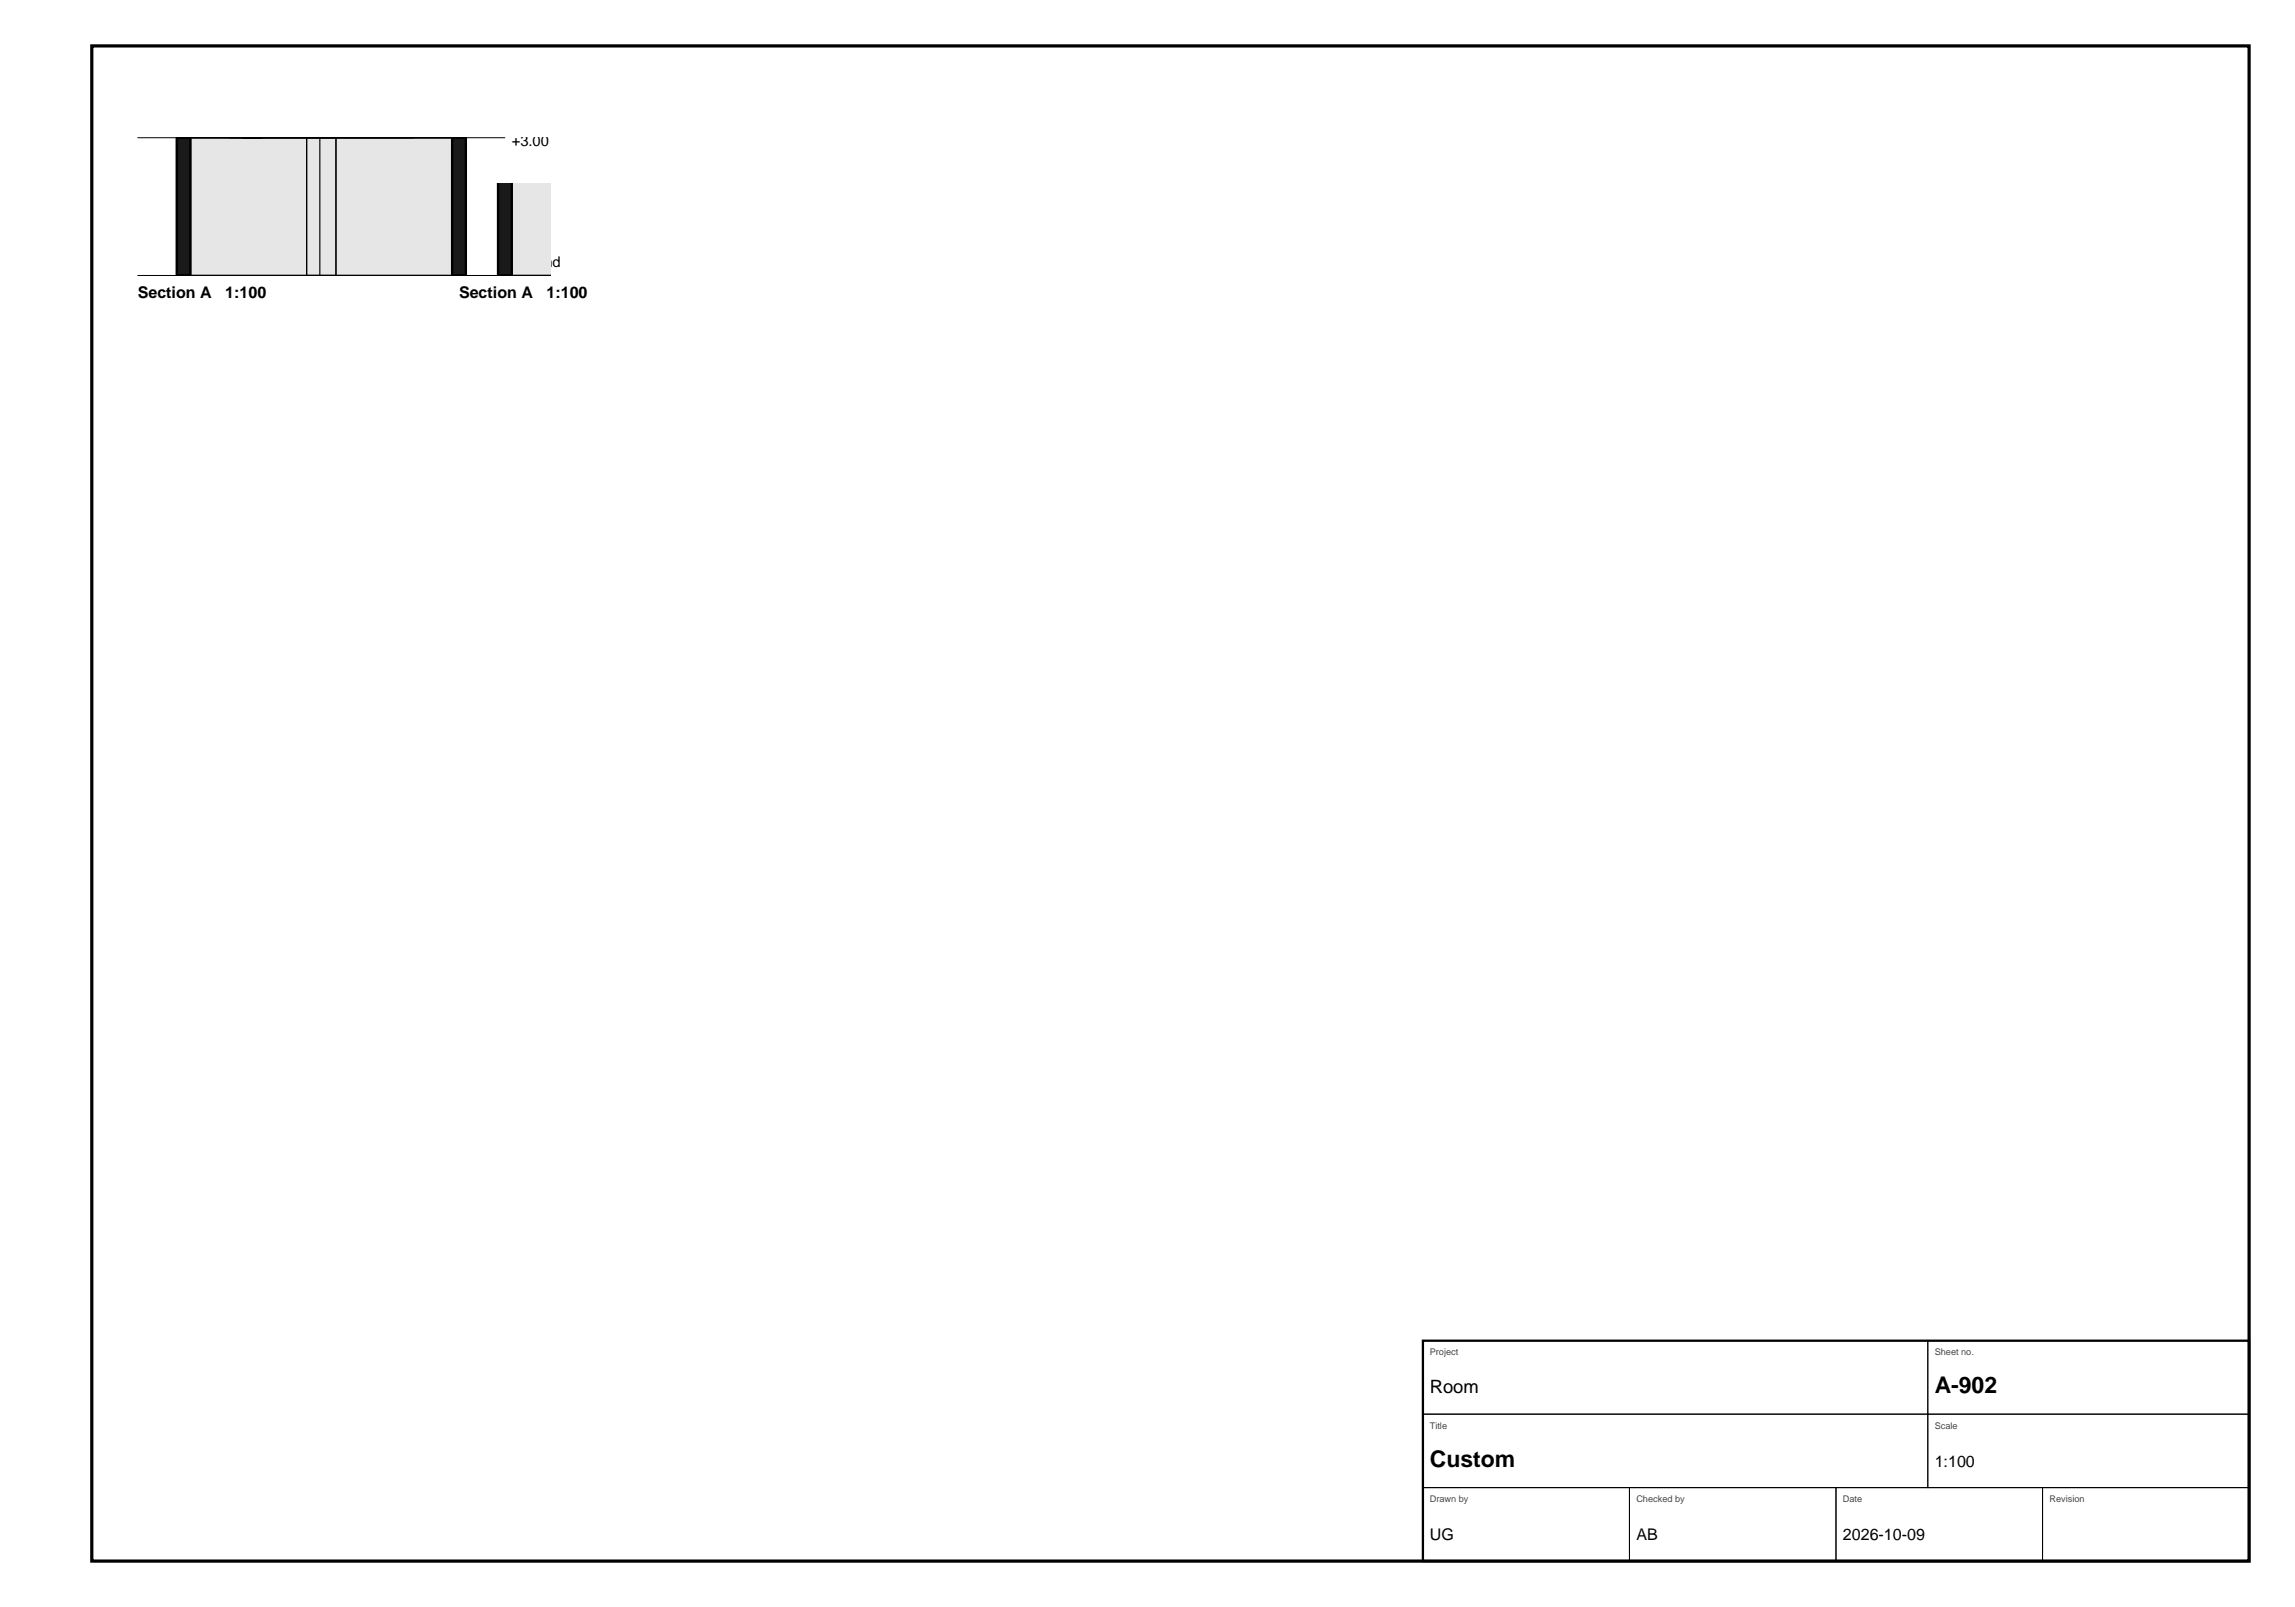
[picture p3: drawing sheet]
<svg xmlns="http://www.w3.org/2000/svg" width="500mm" height="350mm" viewBox="0 0 500 350" stroke-linecap="round" stroke-linejoin="round" font-family="sans-serif">
<defs><g id="words">
<g font-size="5">
<text x="421.5" y="303.5">A-902</text>
<text x="311.5" y="319.5">Custom</text>
</g>
<text font-size="4" x="311.5" y="303.5">Room</text>
<g font-size="3.5">
<text x="30" y="65">Section A</text>
<text x="49.1" y="65">1:100</text>
<text x="100" y="65">Section A</text>
<text x="119.1" y="65">1:100</text>
<text x="421.5" y="319.5">1:100</text>
<text x="311.5" y="335.5">UG</text>
<text x="356.5" y="335.5">AB</text>
<text x="401.5" y="335.5">2026-10-09</text>
</g>
<g font-size="3.2">
<text x="111.5" y="31.8">+3.00</text>
<text x="111.5" y="58.2">Ground</text>
<text x="111.5" y="61.8">+0.00</text>
</g>
<g font-size="2" fill="#454545">
<text x="311.5" y="295.2">Project</text>
<text x="421.5" y="295.2">Sheet no.</text>
<text x="311.5" y="311.2">Title</text>
<text x="421.5" y="311.2">Scale</text>
<text x="311.5" y="327.2">Drawn by</text>
<text x="356.5" y="327.2">Checked by</text>
<text x="401.5" y="327.2">Date</text>
<text x="446.5" y="327.2">Revision</text>
</g>
</g></defs>
<path d="M20 10h470v330h-470z" fill="none" stroke="#000" stroke-width=".7" stroke-linecap="butt"/>
<g fill="#e6e6e6" stroke="#000" stroke-width=".25">
<path d="M38.5 30h63v30h-63z" fill-rule="evenodd"/>
<path d="M50 29.9l40 .1z" fill-rule="evenodd"/>
<path d="M66.8 30h6.4v30h-6.4z" fill-rule="evenodd"/>
</g>
<g fill="#1a1a1a" stroke="#000" stroke-width=".5">
<path d="M53 29.9l4 .1z" fill-rule="evenodd"/>
<path d="M98.5 30h3v30h-3z" fill-rule="evenodd"/>
<path d="M38.5 30h3v30h-3z" fill-rule="evenodd"/>
</g>
<path d="M38.5 30h63v30h-63zM41.5 30v30M50 29.9v.1M53 29.9v.1M57 29.9v.1M66.8 30v30M69.7 30v30M73.2 30v30M90 29.9v.1M98.5 30v30" fill="none" stroke="#000" stroke-width=".25"/>
<path d="M30 30h80M30 60h80" fill="none" stroke="#000" stroke-width=".22"/>
<path d="M108.5 40h11.6v20h-11.6z" fill-rule="evenodd" fill="#e6e6e6" stroke="#000" stroke-width=".25"/>
<path d="M108.5 40h3v20h-3z" fill-rule="evenodd" fill="#1a1a1a" stroke="#000" stroke-width=".5"/>
<path d="M108.5 40v20h11.6M111.5 40v20" fill="none" stroke="#000" stroke-width=".25"/>
<path d="M100 60h20.1M310 292h110v16h-110zM420 292h70v16h-70zM310 308h110v16h-110zM420 308h70v16h-70zM310 324h45v16h-45zM355 324h45v16h-45zM400 324h45v16h-45zM445 324h45v16h-45z" fill="none" stroke="#000" stroke-width=".22"/>
<path d="M310 292h180v48h-180z" fill="none" stroke="#000" stroke-width=".5"/>
<use href="#words"/>
</svg>
